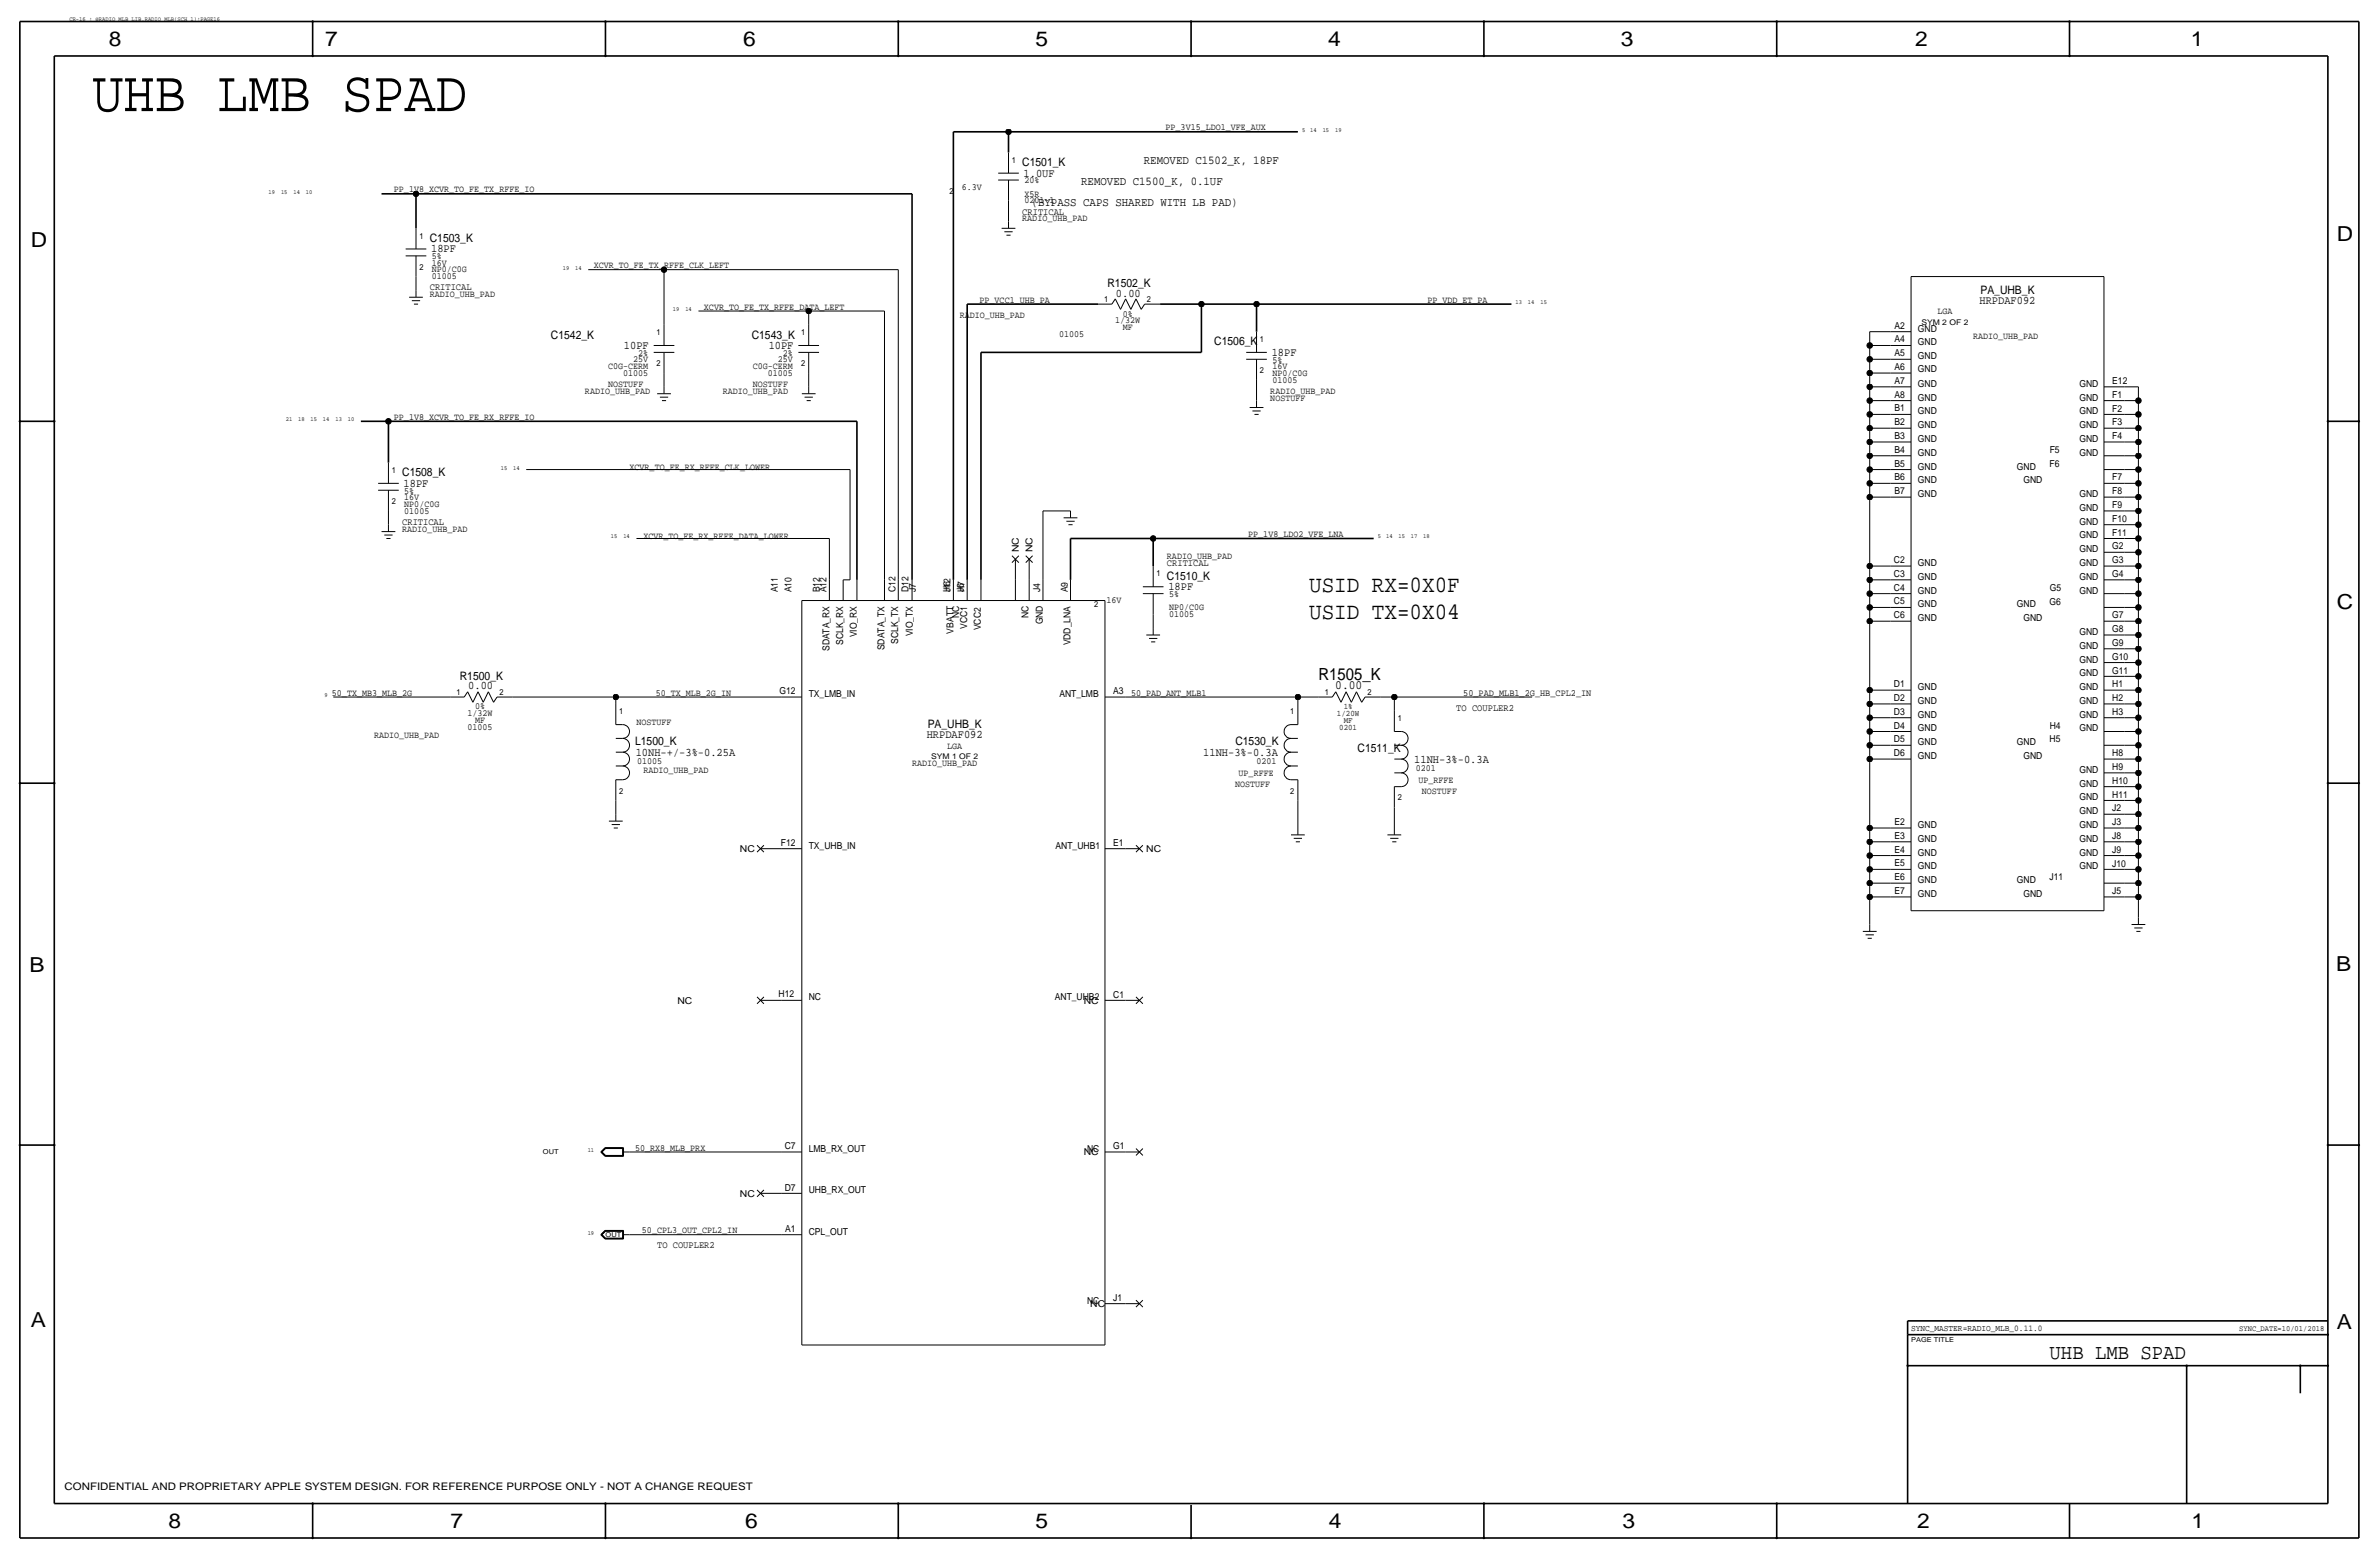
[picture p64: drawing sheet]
<svg xmlns="http://www.w3.org/2000/svg" width="877mm" height="574mm" viewBox="0 0 877 574" stroke-linecap="round" stroke-linejoin="round" font-family="sans-serif">
<defs><g id="words">
<text font-size="21.5" x="34" y="40.9">UHB LMB SPAD</text>
<g font-size="8.6">
<text x="482.7" y="218.1">USID RX=0X0F</text>
<text x="482.7" y="228.2">USID TX=0X04</text>
</g>
<text font-size="7.8" x="755.6" y="500.7">UHB LMB SPAD</text>
<g font-size="7.6">
<text x="40.1" y="17.1">8</text>
<text x="119.9" y="17.1">7</text>
<text x="274" y="17.1">6</text>
<text x="381.7" y="17.1">5</text>
<text x="489.7" y="17.1">4</text>
<text x="597.6" y="17.1">3</text>
<text x="706.1" y="17.1">2</text>
<text x="807.7" y="17.1">1</text>
<text x="861.5" y="88.7">D</text>
<text x="11.4" y="91">D</text>
<text x="861.5" y="224.3">C</text>
<text x="10.8" y="358.2">B</text>
<text x="861.3" y="357.9">B</text>
<text x="11.3" y="489">A</text>
<text x="861.5" y="489.8">A</text>
<text x="62.2" y="563.2">8</text>
<text x="166" y="563.2">7</text>
<text x="274.8" y="563.2">6</text>
<text x="381.7" y="563.2">5</text>
<text x="489.9" y="563.2">4</text>
<text x="598.1" y="563.2">3</text>
<text x="706.8" y="563.2">2</text>
<text x="807.9" y="563.2">1</text>
</g>
<text font-size="6.2" x="486.1" y="250.5">R1505_K</text>
<text font-size="4.7" x="492.3" y="254">0.00</text>
<g font-size="4.4">
<text x="421.7" y="60.6">REMOVED C1502_K, 18PF</text>
<text x="398.6" y="68.2">REMOVED C1500_K, 0.1UF</text>
<text x="380.3" y="75.8">(BYPASS CAPS SHARED WITH LB PAD)</text>
</g>
<g font-size="4.3">
<text x="376.9" y="61.3">C1501_K</text>
<text x="377.4" y="65.1">1.0UF</text>
<text x="158.4" y="89.2">C1503_K</text>
<text x="159" y="93">18PF</text>
<text x="408.3" y="105.7">R1502_K</text>
<text x="411.4" y="109.3">0.00</text>
<text x="729.8" y="112.1">HRPDAF092</text>
<text x="730.1" y="108.3">PA_UHB_K</text>
<text x="203.1" y="124.8">C1542_K</text>
<text x="277.1" y="124.8">C1543_K</text>
<text x="230" y="128.6">10PF</text>
<text x="283.4" y="128.6">10PF</text>
<text x="447.6" y="127.3">C1506_K</text>
<text x="468.8" y="131.1">18PF</text>
<text x="148.3" y="175.6">C1508_K</text>
<text x="148.8" y="179.4">18PF</text>
<text x="430.2" y="213.7">C1510_K</text>
<text x="430.7" y="217.5">18PF</text>
<text x="169.5" y="250.5">R1500_K</text>
<text x="172.7" y="254">0.00</text>
<text x="342" y="268.3">PA_UHB_K</text>
<text x="234.1" y="274.6">L1500_K</text>
<text x="341.7" y="272.1">HRPDAF092</text>
<text x="455.4" y="274.6">C1530_K</text>
<text x="234.4" y="278.4">10NH-+/-3%-0.25A</text>
<text x="443.6" y="278.4">11NH-3%-0.3A</text>
<text x="500.5" y="277.2">C1511_K</text>
<text x="521.4" y="281">11NH-3%-0.3A</text>
</g>
<text font-size="3.8" x="23.8" y="548.9">CONFIDENTIAL AND PROPRIETARY APPLE SYSTEM DESIGN. FOR REFERENCE PURPOSE ONLY - NOT A CHANGE REQUEST</text>
<g font-size="3.6">
<text x="376.9" y="79">CRITICAL</text>
<text x="158.4" y="107">CRITICAL</text>
<text x="148.3" y="193.3">CRITICAL</text>
<text x="430.2" y="208.6">CRITICAL</text>
<text x="536.9" y="261.9">TO COUPLER2</text>
<text x="242.3" y="460">TO COUPLER2</text>
</g>
<g font-size="3.5">
<text x="429.7" y="48.1">PP_3V15_LDO1_VFE_AUX</text>
<text x="145.2" y="70.9">PP_1V8_XCVR_TO_FE_TX_RFFE_IO</text>
<text x="354.6" y="69.9">6.3V</text>
<text x="377.6" y="67.6">20%</text>
<text x="377.6" y="75">0201-1</text>
<text x="377.6" y="72.4">X5R</text>
<text x="376.9" y="81.6">RADIO_UHB_PAD</text>
<text x="159.2" y="95.6">5%</text>
<text x="159.2" y="97.8">16V</text>
<text x="159.2" y="100.4">NP0/C0G</text>
<text x="218.9" y="98.9">XCVR_TO_FE_TX_RFFE_CLK_LEFT</text>
<text x="159.2" y="102.9">01005</text>
<text x="158.4" y="109.5">RADIO_UHB_PAD</text>
<text x="361.1" y="111.6">PP_VCC1_UHB_PA</text>
<text x="526.2" y="111.6">PP_VDD_ET_PA</text>
<text x="259.5" y="114.1">XCVR_TO_FE_TX_RFFE_DATA_LEFT</text>
<text x="353.8" y="117.1">RADIO_UHB_PAD</text>
<text x="411.1" y="119.2">1/32W</text>
<text x="413.9" y="116.6">0%</text>
<text x="714.3" y="115.9">LGA</text>
<text x="390.4" y="124.3">01005</text>
<text x="413.9" y="121.7">MF</text>
<text x="698.4" y="121.1">A2</text>
<text x="707.1" y="122.2">GND</text>
<text x="727.4" y="124.8">RADIO_UHB_PAD</text>
<text x="235.3" y="131.1">2%</text>
<text x="288.6" y="131.1">2%</text>
<text x="698.4" y="131.3">A5</text>
<text x="698.4" y="126.2">A4</text>
<text x="707.1" y="127.3">GND</text>
<text x="224.2" y="135.9">C0G-CERM</text>
<text x="233.4" y="133.4">25V</text>
<text x="277.5" y="135.9">C0G-CERM</text>
<text x="286.8" y="133.4">25V</text>
<text x="469.1" y="133.7">5%</text>
<text x="469.1" y="135.9">16V</text>
<text x="698.4" y="136.4">A6</text>
<text x="707.1" y="137.2">GND</text>
<text x="707.1" y="132.4">GND</text>
<text x="224.2" y="142.5">NOSTUFF</text>
<text x="229.7" y="138.5">01005</text>
<text x="277.6" y="142.5">NOSTUFF</text>
<text x="283" y="138.5">01005</text>
<text x="469.1" y="138.5">NP0/C0G</text>
<text x="469.1" y="141">01005</text>
<text x="698.4" y="141.4">A7</text>
<text x="707.1" y="142.5">GND</text>
<text x="766.6" y="142.5">GND</text>
<text x="778.7" y="141.5">E12</text>
<text x="215.7" y="145.1">RADIO_UHB_PAD</text>
<text x="266.5" y="145.1">RADIO_UHB_PAD</text>
<text x="468.3" y="147.6">NOSTUFF</text>
<text x="468.3" y="145.1">RADIO_UHB_PAD</text>
<text x="698.4" y="146.5">A8</text>
<text x="707.1" y="147.6">GND</text>
<text x="766.6" y="147.6">GND</text>
<text x="778.7" y="146.6">F1</text>
<text x="145.2" y="154.7">PP_1V8_XCVR_TO_FE_RX_RFFE_IO</text>
<text x="698.4" y="151.6">B1</text>
<text x="707.1" y="152.7">GND</text>
<text x="766.6" y="152.7">GND</text>
<text x="778.7" y="151.6">F2</text>
<text x="698.4" y="161.8">B3</text>
<text x="698.4" y="156.7">B2</text>
<text x="707.1" y="157.8">GND</text>
<text x="766.6" y="157.8">GND</text>
<text x="778.7" y="161.8">F4</text>
<text x="778.7" y="156.7">F3</text>
<text x="698.4" y="166.9">B4</text>
<text x="707.1" y="167.9">GND</text>
<text x="707.1" y="162.9">GND</text>
<text x="755.7" y="166.9">F5</text>
<text x="766.6" y="167.9">GND</text>
<text x="766.6" y="162.8">GND</text>
<text x="232.1" y="173">XCVR_TO_FE_RX_RFFE_CLK_LOWER</text>
<text x="698.4" y="171.9">B5</text>
<text x="707.1" y="173">GND</text>
<text x="743.6" y="173">GND</text>
<text x="755.6" y="172">F6</text>
<text x="698.4" y="177">B6</text>
<text x="707.1" y="178.1">GND</text>
<text x="746" y="178.1">GND</text>
<text x="778.7" y="177">F7</text>
<text x="149" y="181.9">5%</text>
<text x="149" y="184.2">16V</text>
<text x="698.4" y="182.1">B7</text>
<text x="707.1" y="183.2">GND</text>
<text x="766.6" y="183.2">GND</text>
<text x="778.7" y="182.1">F8</text>
<text x="149" y="189.3">01005</text>
<text x="149" y="186.7">NP0/C0G</text>
<text x="766.6" y="188.2">GND</text>
<text x="778.7" y="187.2">F9</text>
<text x="148.3" y="195.9">RADIO_UHB_PAD</text>
<text x="460.2" y="197.9">PP_1V8_LDO2_VFE_LNA</text>
<text x="766.6" y="193.3">GND</text>
<text x="778.7" y="197.4">F11</text>
<text x="778.7" y="192.3">F10</text>
<text x="237.2" y="198.4">XCVR_TO_FE_RX_RFFE_DATA_LOWER</text>
<text x="375.6" y="203.5" transform="rotate(-90 375.6 203.5)">NC</text>
<text x="380.7" y="203.5" transform="rotate(-90 380.7 203.5)">NC</text>
<text x="766.6" y="198.4">GND</text>
<text x="766.6" y="203.5">GND</text>
<text x="778.7" y="202.5">G2</text>
<text x="430.2" y="206">RADIO_UHB_PAD</text>
<text x="698.2" y="207.5">C2</text>
<text x="707.1" y="208.6">GND</text>
<text x="766.6" y="208.6">GND</text>
<text x="778.7" y="207.5">G3</text>
<text x="698.2" y="212.6">C3</text>
<text x="707.1" y="213.7">GND</text>
<text x="766.6" y="213.6">GND</text>
<text x="778.7" y="212.6">G4</text>
<text x="286.8" y="218.2" transform="rotate(-90 286.8 218.2)">A11</text>
<text x="291.9" y="218.2" transform="rotate(-90 291.9 218.2)">A10</text>
<text x="302.3" y="218.2" transform="rotate(-90 302.3 218.2)">B12</text>
<text x="304.8" y="218.2" transform="rotate(-90 304.8 218.2)">A12</text>
<text x="330.2" y="218.2" transform="rotate(-90 330.2 218.2)">C12</text>
<text x="335" y="218.2" transform="rotate(-90 335 218.2)">D12</text>
<text x="337.6" y="218.2" transform="rotate(-90 337.6 218.2)">J7</text>
<text x="350.3" y="218.2" transform="rotate(-90 350.3 218.2)">H6</text>
<text x="350.5" y="218.2" transform="rotate(-90 350.5 218.2)">J12</text>
<text x="355.4" y="218.2" transform="rotate(-90 355.4 218.2)">J6</text>
<text x="355.5" y="218.2" transform="rotate(-90 355.5 218.2)">H7</text>
<text x="383.5" y="218.2" transform="rotate(-90 383.5 218.2)">J4</text>
<text x="393.6" y="218.2" transform="rotate(-90 393.6 218.2)">A9</text>
<text x="431" y="220">5%</text>
<text x="698.2" y="217.7">C4</text>
<text x="707.1" y="218.7">GND</text>
<text x="755.7" y="217.7">G5</text>
<text x="766.6" y="218.7">GND</text>
<text x="353.7" y="227.9" transform="rotate(-90 353.7 227.9)">NC</text>
<text x="379.2" y="227.9" transform="rotate(-90 379.2 227.9)">NC</text>
<text x="407.9" y="222.3">16V</text>
<text x="431" y="227.4">01005</text>
<text x="431" y="224.8">NP0/C0G</text>
<text x="698.2" y="227.8">C6</text>
<text x="698.2" y="222.7">C5</text>
<text x="707.1" y="223.8">GND</text>
<text x="743.6" y="223.8">GND</text>
<text x="755.6" y="222.8">G6</text>
<text x="778.7" y="227.9">G7</text>
<text x="351.5" y="233.5" transform="rotate(-90 351.5 233.5)">VBATT</text>
<text x="356.6" y="231.7" transform="rotate(-90 356.6 231.7)">VCC1</text>
<text x="361.6" y="232.2" transform="rotate(-90 361.6 232.2)">VCC2</text>
<text x="384.5" y="230.1" transform="rotate(-90 384.5 230.1)">GND</text>
<text x="707.1" y="228.9">GND</text>
<text x="746" y="228.9">GND</text>
<text x="766.6" y="234">GND</text>
<text x="778.7" y="232.9">G8</text>
<text x="305.8" y="240" transform="rotate(-90 305.8 240)">SDATA_RX</text>
<text x="310.8" y="237.7" transform="rotate(-90 310.8 237.7)">SCLK_RX</text>
<text x="315.9" y="234.9" transform="rotate(-90 315.9 234.9)">VIO_RX</text>
<text x="326.1" y="239.6" transform="rotate(-90 326.1 239.6)">SDATA_TX</text>
<text x="331.2" y="237.3" transform="rotate(-90 331.2 237.3)">SCLK_TX</text>
<text x="336.5" y="234.5" transform="rotate(-90 336.5 234.5)">VIO_TX</text>
<text x="394.7" y="237.9" transform="rotate(-90 394.7 237.9)">VDD_LNA</text>
<text x="766.6" y="239">GND</text>
<text x="778.7" y="238">G9</text>
<text x="766.6" y="244.1">GND</text>
<text x="778.7" y="243.1">G10</text>
<text x="766.6" y="249.2">GND</text>
<text x="778.7" y="248.2">G11</text>
<text x="122.4" y="256.3">50_TX_MB3_MLB_2G</text>
<text x="241.8" y="256.3">50_TX_MLB_2G_IN</text>
<text x="287.4" y="255.8">G12</text>
<text x="298.1" y="256.8">TX_LMB_IN</text>
<text x="390.5" y="256.8">ANT_LMB</text>
<text x="410.4" y="255.8">A3</text>
<text x="417" y="256.3">50_PAD_ANT_MLB1</text>
<text x="539.4" y="256.3">50_PAD_MLB1_2G_HB_CPL2_IN</text>
<text x="698.2" y="253.2">D1</text>
<text x="707.1" y="254.3">GND</text>
<text x="766.6" y="254.3">GND</text>
<text x="778.7" y="253.3">H1</text>
<text x="172.4" y="264">1/32W</text>
<text x="175.1" y="261.4">0%</text>
<text x="698.2" y="263.4">D3</text>
<text x="698.2" y="258.3">D2</text>
<text x="707.1" y="259.4">GND</text>
<text x="766.6" y="259.4">GND</text>
<text x="778.7" y="263.4">H3</text>
<text x="778.7" y="258.3">H2</text>
<text x="172.4" y="269">01005</text>
<text x="175.1" y="266.5">MF</text>
<text x="234.6" y="267">NOSTUFF</text>
<text x="698.2" y="268.5">D4</text>
<text x="707.1" y="264.4">GND</text>
<text x="707.1" y="269.5">GND</text>
<text x="755.7" y="268.5">H4</text>
<text x="766.6" y="269.5">GND</text>
<text x="766.6" y="264.4">GND</text>
<text x="137.9" y="272.1">RADIO_UHB_PAD</text>
<text x="349.2" y="275.9">LGA</text>
<text x="698.2" y="273.5">D5</text>
<text x="707.1" y="274.6">GND</text>
<text x="743.6" y="274.6">GND</text>
<text x="755.6" y="273.6">H5</text>
<text x="234.9" y="281.5">01005</text>
<text x="463.2" y="281.5">0201</text>
<text x="698.2" y="278.6">D6</text>
<text x="707.1" y="279.7">GND</text>
<text x="746" y="279.7">GND</text>
<text x="778.7" y="278.7">H8</text>
<text x="237.2" y="284.8">RADIO_UHB_PAD</text>
<text x="336.2" y="282.2">RADIO_UHB_PAD</text>
<text x="456.6" y="286.1">UP_RFFE</text>
<text x="521.9" y="284">0201</text>
<text x="766.6" y="284.8">GND</text>
<text x="778.7" y="283.8">H9</text>
<text x="455.4" y="289.9">NOSTUFF</text>
<text x="522.9" y="288.6">UP_RFFE</text>
<text x="524.2" y="292.4">NOSTUFF</text>
<text x="766.6" y="289.8">GND</text>
<text x="778.7" y="293.9">H11</text>
<text x="778.7" y="288.8">H10</text>
<text x="766.6" y="294.9">GND</text>
<text x="778.7" y="299">J2</text>
<text x="698.4" y="304">E2</text>
<text x="707.1" y="305.1">GND</text>
<text x="766.6" y="305.1">GND</text>
<text x="766.6" y="300">GND</text>
<text x="778.7" y="304.1">J3</text>
<text x="287.9" y="311.7">F12</text>
<text x="410.4" y="311.7">E1</text>
<text x="698.4" y="309.1">E3</text>
<text x="707.1" y="310.2">GND</text>
<text x="766.6" y="310.2">GND</text>
<text x="778.7" y="309.2">J8</text>
<text x="272.8" y="314">NC</text>
<text x="298.1" y="312.7">TX_UHB_IN</text>
<text x="389.1" y="312.7">ANT_UHB1</text>
<text x="422.6" y="314">NC</text>
<text x="698.4" y="314.2">E4</text>
<text x="707.1" y="315.2">GND</text>
<text x="766.6" y="315.2">GND</text>
<text x="778.7" y="314.2">J9</text>
<text x="698.4" y="319.3">E5</text>
<text x="707.1" y="320.3">GND</text>
<text x="766.6" y="320.3">GND</text>
<text x="778.7" y="319.3">J10</text>
<text x="698.4" y="329.4">E7</text>
<text x="698.4" y="324.4">E6</text>
<text x="707.1" y="325.4">GND</text>
<text x="743.6" y="325.4">GND</text>
<text x="755.6" y="324.4">J11</text>
<text x="778.7" y="329.5">J5</text>
<text x="707.1" y="330.5">GND</text>
<text x="746" y="330.5">GND</text>
<text x="249.8" y="369.9">NC</text>
<text x="287" y="367.3">H12</text>
<text x="298.1" y="368.6">NC</text>
<text x="388.9" y="368.6">ANT_UHB2</text>
<text x="399.6" y="369.9">NC</text>
<text x="410.4" y="367.6">C1</text>
<text x="234.1" y="424">50_RX8_MLB_PRX</text>
<text x="289.3" y="423.5">C7</text>
<text x="298.1" y="424.5">LMB_RX_OUT</text>
<text x="399.5" y="425.8">NC</text>
<text x="400.8" y="424.5">NC</text>
<text x="410.4" y="423.5">G1</text>
<text x="272.8" y="441">NC</text>
<text x="289.3" y="438.7">D7</text>
<text x="298.1" y="439.7">UHB_RX_OUT</text>
<text x="236.7" y="454.5">50_CPL3_OUT_CPL2_IN</text>
<text x="289.5" y="453.9">A1</text>
<text x="298.1" y="455">CPL_OUT</text>
<text x="410.4" y="479.3">J1</text>
<text x="400.8" y="480.4">NC</text>
<text x="401.9" y="481.6">NC</text>
</g>
<text font-size="3.2" x="704.5" y="490.5">SYNC_MASTER=RADIO_MLB_0.11.0</text>
<g font-size="3.1">
<text x="373.1" y="60">1</text>
<text x="350" y="71.4">2</text>
<text x="154.6" y="87.9">1</text>
<text x="154.6" y="99.4">2</text>
<text x="407.1" y="111.3">1</text>
<text x="422.9" y="111.3">2</text>
<text x="242" y="123.5">1</text>
<text x="295.3" y="123.5">1</text>
<text x="464.5" y="126">1</text>
<text x="242" y="134.9">2</text>
<text x="295.3" y="134.9">2</text>
<text x="464.5" y="137.5">2</text>
<text x="144.5" y="174.3">1</text>
<text x="144.5" y="185.7">2</text>
<text x="426.4" y="212.4">1</text>
<text x="403.3" y="223.8">2</text>
<text x="168.3" y="256.1">1</text>
<text x="184.1" y="256.1">2</text>
<text x="488.4" y="256.1">1</text>
<text x="504.1" y="256.1">2</text>
<text x="228.3" y="263.2">1</text>
<text x="475.7" y="263.2">1</text>
<text x="492.9" y="264">1/20W</text>
<text x="495.4" y="261.4">1%</text>
<text x="493.7" y="269">0201</text>
<text x="495.4" y="266.5">MF</text>
<text x="515.3" y="265.7">1</text>
<text x="228.3" y="292.4">2</text>
<text x="475.7" y="292.4">2</text>
<text x="515.3" y="294.9">2</text>
</g>
<g font-size="2.9">
<text x="708.4" y="119.7">SYM 2 OF 2</text>
<text x="343.3" y="279.7">SYM 1 OF 2</text>
<text x="825.6" y="490.5">SYNC_DATE=10/01/2018</text>
</g>
<g font-size="2.5">
<text x="200.2" y="425.2">OUT</text>
<text x="223.3" y="455.7">OUT</text>
<text x="704.5" y="494.3">PAGE TITLE</text>
</g>
<g font-size="2.3">
<text x="25.6" y="7.9">CR-16 : @RADIO_MLB_LIB.RADIO_MLB(SCH_1):PAGE16</text>
<text x="480" y="48.6">5</text>
<text x="483.1" y="48.6">14</text>
<text x="487.6" y="48.6">15</text>
<text x="492.2" y="48.6">19</text>
<text x="99" y="71.4">19</text>
<text x="103.6" y="71.4">15</text>
<text x="108.2" y="71.4">14</text>
<text x="112.8" y="71.4">10</text>
<text x="207.5" y="99.4">19</text>
<text x="212" y="99.4">14</text>
<text x="558.7" y="112.1">13</text>
<text x="563.3" y="112.1">14</text>
<text x="567.9" y="112.1">15</text>
<text x="248.1" y="114.6">19</text>
<text x="252.7" y="114.6">14</text>
<text x="105.4" y="155.2">21</text>
<text x="109.9" y="155.2">18</text>
<text x="114.5" y="155.2">15</text>
<text x="119.1" y="155.2">14</text>
<text x="123.6" y="155.2">13</text>
<text x="128.2" y="155.2">10</text>
<text x="184.6" y="173">15</text>
<text x="189.2" y="173">14</text>
<text x="225.2" y="198.4">15</text>
<text x="229.8" y="198.4">14</text>
<text x="508" y="198.4">5</text>
<text x="511" y="198.4">14</text>
<text x="515.6" y="198.4">15</text>
<text x="520.1" y="198.4">17</text>
<text x="524.7" y="198.4">18</text>
<text x="119.6" y="256.8">9</text>
<text x="216.7" y="424.5">11</text>
<text x="216.7" y="455">19</text>
</g>
</g></defs>
<g fill="none" stroke="#000" stroke-width=".37">
<path d="M371.8 56.2v7.6zM368 66.3h7.6zM368 63.8h7.6zM371.8 74v7.6zM371.8 66.3v7.7zM149.6 91.7h7.6zM149.6 94.3h7.6zM153.4 84.1v7.6zM153.4 94.3v7.6zM216.9 99.4h27.9zM244.8 99.4h86.4zM244.8 99.4v20.3z"/>
<path d="M331.2 99.4v114.3zM369.3 84.1h5zM370.3 85.4h3zM371 86.7h1.6zM371.8 81.6v2.5zM150.8 109.5h5.1zM151.8 110.8h3.1zM152.6 112.1h1.5zM153.4 101.9v5.1zM153.4 107v2.5zM244.8 119.7v7.6zM257.5 114.6h40.6z"/>
<path d="M298.1 114.6h28zM298.1 114.6v5.1zM298.1 119.7v7.6zM326.1 114.6v99.1zM404.8 112.1h5.1zM411.2 110.1l-1.3 2zM411.2 110.1l1.9 3.9zM415 110.1l-1.9 3.9zM415 110.1l1.9 3.9zM418.8 110.1l-1.9 3.9zM418.8 110.1l1.9 3.9zM422 112.1h5.7z"/>
<path d="M422 112.1l-1.3 1.9zM704.5 101.9h71.2zM704.5 101.9v233.7zM775.7 101.9v233.7zM241 129.8h7.6zM241 127.3h7.6zM244.8 137.5v5zM244.8 129.8v7.7zM294.3 127.3h7.7zM294.3 129.8h7.7zM298.1 137.5v5zM298.1 129.8v7.7z"/>
<path d="M459.4 132.4h7.7zM459.4 129.8h7.7zM463.2 122.2v7.6zM463.2 132.4v7.6zM689.3 137.5v5zM689.3 132.4v5.1zM689.3 127.3v5.1zM689.3 122.2v5.1zM689.3 127.3h7.6zM689.3 137.5h7.6zM689.3 132.4h7.6zM689.3 122.2h7.6z"/>
<path d="M696.9 137.5h7.6zM696.9 132.4h7.6zM696.9 127.3h7.6zM696.9 122.2h7.6zM242.3 145.1h5zM243.3 146.4h3zM244 147.6h1.6zM244.8 142.5v2.6zM295.6 145.1h5.1zM296.6 146.4h3.1zM297.4 147.6h1.5zM298.1 142.5v2.6z"/>
<path d="M460.7 150.2h5.1zM461.7 151.4h3.1zM462.5 152.7h1.5zM463.2 140v7.6zM463.2 147.6v2.6zM689.3 157.8v5.1zM689.3 152.7v5.1zM689.3 147.6v5.1zM689.3 142.5v5.1zM689.3 157.8h7.6zM689.3 152.7h7.6zM689.3 147.6h7.6z"/>
<path d="M689.3 142.5h7.6zM696.9 157.8h7.6zM696.9 152.7h7.6zM696.9 147.6h7.6zM696.9 142.5h7.6zM775.7 157.8h7.6zM775.7 152.7h7.6zM775.7 147.6h7.6zM775.7 142.5h7.6zM783.3 157.8h5.1zM783.3 152.7h5.1zM783.3 147.6h5.1z"/>
<path d="M783.3 142.5h5.1zM788.4 157.8v5.1zM788.4 152.7v5.1zM788.4 147.6v5.1zM788.4 142.5v5.1zM139.4 178.1h7.6zM143.2 170.5v7.6zM194 173h119.4zM313.4 173v40.7zM689.3 178.1v5.1zM689.3 173v5.1zM689.3 167.9v5.1z"/>
<path d="M689.3 162.9v5zM689.3 178.1h7.6zM689.3 173h7.6zM689.3 167.9h7.6zM689.3 162.9h7.6zM696.9 178.1h7.6zM696.9 173h7.6zM696.9 167.9h7.6zM696.9 162.9h7.6zM775.7 173h7.6zM775.7 167.9h7.6zM775.7 178.1h7.6z"/>
<path d="M775.7 162.9h7.6zM783.3 178.1h5.1zM783.3 173h5.1zM783.3 167.9h5.1zM783.3 162.9h5.1zM788.4 178.1v5.1zM788.4 173v5.1zM788.4 167.9v5.1zM788.4 162.9v5zM139.4 180.6h7.6zM140.7 195.9h5zM141.7 197.2h3z"/>
<path d="M142.4 198.4h1.6zM143.2 188.3v5zM143.2 193.3v2.6zM143.2 180.6v7.7zM234.6 198.4h71.2zM305.8 198.4v15.3zM384.5 188.3v25.4zM384.5 188.3h10.2zM392.1 190.8h5.1zM393.1 192.1h3.1zM393.9 193.3h1.5zM394.7 188.3v2.5z"/>
<path d="M689.3 183.2v25.4zM689.3 183.2h7.6zM696.9 183.2h7.6zM775.7 198.4h7.6zM775.7 193.3h7.6zM775.7 183.2h7.6zM775.7 188.3h7.6zM783.3 198.4h5.1zM783.3 193.3h5.1zM783.3 188.3h5.1zM783.3 183.2h5.1zM788.4 198.4v5.1z"/>
<path d="M788.4 193.3v5.1zM788.4 188.3v5zM788.4 183.2v5.1zM305.8 213.7v7.6zM310.8 213.7v7.6zM310.8 213.7h2.6zM315.9 213.7v7.6zM326.1 213.7v7.6zM331.2 213.7v7.6zM336.2 213.7v7.6zM351.5 213.7v7.6zM356.6 213.7v7.6z"/>
<path d="M361.6 213.7v7.6zM373.1 204.8l2.5 2.5zM373.1 207.3l2.5-2.5zM374.3 206v7.7zM374.3 213.7v7.6zM378.2 207.3l2.5-2.5zM378.2 204.8l2.5 2.5zM379.4 206v7.7zM379.4 213.7v7.6zM384.5 213.7v7.6zM394.7 213.7v7.6zM421.3 218.7h7.7z"/>
<path d="M421.3 216.2h7.7zM425.1 208.6v7.6zM425.1 218.7v7.7zM689.3 218.7v5.1zM689.3 213.7v5zM689.3 208.6v5.1zM689.3 218.7h7.6zM689.3 213.7h7.6zM689.3 208.6h7.6zM696.9 218.7h7.6zM696.9 208.6h7.6zM696.9 213.7h7.6z"/>
<path d="M775.7 218.7h7.6zM775.7 213.7h7.6zM775.7 208.6h7.6zM775.7 203.5h7.6zM783.3 218.7h5.1zM783.3 213.7h5.1zM783.3 208.6h5.1zM783.3 203.5h5.1zM788.4 218.7v5.1zM788.4 213.7v5zM788.4 208.6v5.1zM788.4 203.5v5.1z"/>
<path d="M295.6 221.3v274.3zM295.6 221.3h111.8zM407.4 221.3v274.3zM422.6 234h5.1zM423.6 235.3h3.1zM424.4 236.5h1.5zM425.1 226.4v5zM425.1 231.4v2.6zM689.3 228.9v25.4zM689.3 223.8v5.1zM689.3 228.9h7.6zM689.3 223.8h7.6z"/>
<path d="M696.9 228.9h7.6zM696.9 223.8h7.6zM775.7 228.9h7.6zM775.7 223.8h7.6zM775.7 239.1h7.6zM775.7 234h7.6zM783.3 239.1h5.1zM783.3 234h5.1zM783.3 228.9h5.1zM783.3 223.8h5.1zM788.4 239.1v5zM788.4 234v5.1z"/>
<path d="M788.4 228.9v5.1zM788.4 223.8v5.1zM122.9 256.8h43.2zM166.1 256.8h5zM172.4 254.9l-1.3 1.9zM172.4 254.9l1.9 3.9zM176.2 254.9l-1.9 3.9zM176.2 254.9l2 3.9zM180 254.9l-1.8 3.9zM180 254.9l2 3.9zM183.2 256.8l-1.2 2zM183.2 256.8h5.7z"/>
<path d="M188.9 256.8h38.1zM227 256.8h61zM227 256.8v2.6zM227 259.4v7.6zM288 256.8h7.6zM407.4 256.8h7.6zM415 256.8h63.5zM478.5 256.8h7.6zM478.5 256.8v2.6zM478.5 259.4v7.6zM486.1 256.8h5.1zM492.5 254.9l1.9 3.9z"/>
<path d="M492.5 254.9l-1.3 1.9zM496.3 254.9l-1.9 3.9zM496.3 254.9l1.9 3.9zM500.1 254.9l-1.9 3.9zM500.1 254.9l1.9 3.9zM503.3 256.8h5.7zM503.3 256.8l-1.3 2zM509 256.8h5zM514 256.8h50.8zM514 256.8v5.1zM689.3 259.4v5.1zM689.3 254.3v5.1z"/>
<path d="M689.3 259.4h7.6zM689.3 254.3h7.6zM696.9 259.4h7.6zM696.9 254.3h7.6zM775.7 259.4h7.6zM775.7 249.2h7.6zM775.7 254.3h7.6zM775.7 244.1h7.6zM783.3 259.4h5.1zM783.3 254.3h5.1zM783.3 249.2h5.1zM783.3 244.1h5.1z"/>
<path d="M788.4 259.4v5.1zM788.4 254.3v5.1zM788.4 249.2v5.1zM788.4 244.1v5.1zM227 277.2h2.6zM227 272.1h2.6zM227 267h2.6zM229.6 267a2.54 2.54 0 0 1 2.5 2.5 2.54 2.54 0 0 1-2.5 2.6 2.54 2.54 0 0 1 2.5 2.5 2.54 2.54 0 0 1-2.5 2.6 2.54 2.54 0 0 1 2.5 2.5 2.54 2.54 0 0 1-2.5 2.5 2.54 2.54 0 0 1 2.5 2.6 2.54 2.54 0 0 1-2.5 2.5M475.9 277.2h2.6zM475.9 272.1h2.6zM475.9 267h2.6zM475.9 272.1a2.54 2.54 0 0 0-2.5 2.5 2.54 2.54 0 0 0 2.5 2.6"/>
<path d="M475.9 267a2.54 2.54 0 0 0-2.5 2.5 2.54 2.54 0 0 0 2.5 2.6M475.9 277.2a2.54 2.54 0 0 0-2.5 2.5 2.54 2.54 0 0 0 2.5 2.5M514 279.7h2.6zM514 274.6h2.6zM514 269.5h2.6zM514 261.9v7.6zM516.6 269.5a2.54 2.54 0 0 1 2.5 2.6 2.54 2.54 0 0 1-2.5 2.5 2.54 2.54 0 0 1 2.5 2.6 2.54 2.54 0 0 1-2.5 2.5 2.54 2.54 0 0 1 2.5 2.5 2.54 2.54 0 0 1-2.5 2.6 2.54 2.54 0 0 1 2.5 2.5 2.54 2.54 0 0 1-2.5 2.6M689.3 279.7v25.4zM689.3 274.6v5.1zM689.3 269.5v5.1zM689.3 264.5v5zM689.3 279.7h7.6z"/>
<path d="M689.3 274.6h7.6zM689.3 269.5h7.6zM689.3 264.5h7.6zM696.9 279.7h7.6zM696.9 274.6h7.6zM696.9 264.5h7.6zM696.9 269.5h7.6zM775.7 279.7h7.6zM775.7 274.6h7.6zM775.7 269.5h7.6zM775.7 264.5h7.6zM783.3 279.7h5.1z"/>
<path d="M783.3 274.6h5.1zM783.3 269.5h5.1zM783.3 264.5h5.1zM788.4 279.7v5.1zM788.4 274.6v5.1zM788.4 269.5v5.1zM788.4 264.5v5zM227 294.9v5.1zM227 287.3v7.6zM227 287.3h2.6zM227 282.2h2.6zM475.9 287.3h2.6z"/>
<path d="M475.9 282.2h2.6zM475.9 282.2a2.54 2.54 0 0 0-2.5 2.6 2.54 2.54 0 0 0 2.5 2.5M478.5 294.9v10.2zM478.5 287.3v7.6zM514 289.9h2.6zM514 284.8h2.6zM514 297.5v7.6zM514 289.9v7.6zM775.7 284.8h7.6zM775.7 289.9h7.6zM775.7 294.9h7.6zM783.3 294.9h5.1z"/>
<path d="M783.3 289.9h5.1zM783.3 284.8h5.1zM788.4 294.9v5.1zM788.4 289.9v5zM788.4 284.8v5.1zM224.5 302.6h5.1zM225.5 303.8h3zM226.3 305.1h1.5zM227 300v2.6zM279.1 314l2.5-2.5zM279.1 311.5l2.5 2.5zM280.4 312.7h7.6z"/>
<path d="M288 312.7h7.6zM407.4 312.7h7.6zM415 312.7h5.1zM418.8 314l2.5-2.5zM418.8 311.5l2.5 2.5zM475.9 307.6h5.1zM477 308.9h3zM477.7 310.2h1.5zM478.5 305.1v2.5zM511.5 307.6h5.1zM512.5 308.9h3.1zM513.3 310.2h1.5z"/>
<path d="M514 305.1v2.5zM689.3 315.3v5zM689.3 310.2v5.1zM689.3 305.1v5.1zM689.3 315.3h7.6zM689.3 310.2h7.6zM689.3 305.1h7.6zM696.9 310.2h7.6zM696.9 315.3h7.6zM696.9 305.1h7.6zM775.7 310.2h7.6zM775.7 315.3h7.6z"/>
<path d="M775.7 305.1h7.6zM775.7 300h7.6zM783.3 315.3h5.1zM783.3 310.2h5.1zM783.3 305.1h5.1zM783.3 300h5.1zM788.4 315.3v5zM788.4 310.2v5.1zM788.4 305.1v5.1zM788.4 300v5.1zM689.3 325.4v5.1zM689.3 330.5v10.2z"/>
<path d="M689.3 320.3v5.1zM689.3 330.5h7.6zM689.3 325.4h7.6zM689.3 320.3h7.6zM696.9 330.5h7.6zM696.9 325.4h7.6zM696.9 320.3h7.6zM704.5 335.6h71.2zM775.7 325.4h7.6zM775.7 330.5h7.6zM775.7 320.3h7.6zM783.3 330.5h5.1z"/>
<path d="M783.3 325.4h5.1zM783.3 320.3h5.1zM788.4 325.4v5.1zM788.4 330.5v7.6zM788.4 320.3v5.1zM788.4 338.1v2.6zM686.8 343.2h5zM687.8 344.5h3zM688.5 345.7h1.6zM689.3 340.7v2.5zM785.8 340.7h5.1zM786.8 341.9h3.1z"/>
<path d="M787.6 343.2h1.5zM279.1 369.9l2.5-2.6zM279.1 367.3l2.5 2.6zM280.4 368.6h7.6zM288 368.6h7.6zM407.4 368.6h7.6zM415 368.6h5.1zM418.8 369.9l2.5-2.6zM418.8 367.3l2.5 2.6zM221.5 424.5l1.6 1.6zM221.5 424.5l1.6-1.6zM221.6 424.5l1.5-1.5z"/>
<path d="M221.6 424.5l1.5 1.5zM221.8 424.5l1.4-1.4zM221.8 424.5l1.4 1.4zM221.9 424.5l1.3-1.3zM221.9 424.5l1.3 1.3zM223.1 426.1h6.8zM223.1 422.9h6.8zM223.1 423h6.7zM223.1 426h6.7zM223.2 423.1h6.5zM223.2 425.9h6.5zM223.2 423.2h6.4z"/>
<path d="M223.2 425.8h6.4zM229.6 424.5h2.5zM229.6 423.2v2.6zM229.7 423.1v2.8zM229.8 423v3zM229.9 422.9v3.2zM232.1 424.5h55.9zM279.1 438.5l2.5 2.5zM280.4 439.7h7.6zM288 424.5h7.6zM288 439.7h7.6zM407.4 424.5h7.6z"/>
<path d="M415 424.5h5.1zM418.8 425.8l2.5-2.6zM418.8 423.2l2.5 2.6zM221.5 455l1.6 1.5zM221.5 455l1.6-1.6zM221.6 455l1.5 1.4zM221.8 455l1.4 1.3zM221.9 455l1.3-1.3zM221.9 455l1.3 1.2zM223.1 456.5h6.8zM223.1 453.4h6.8zM223.1 453.5l-1.5 1.5z"/>
<path d="M223.1 453.5h6.7zM223.1 456.4h6.7zM223.2 453.6l-1.4 1.4zM223.2 453.6h6.5zM223.2 456.3h6.5zM223.2 453.7h6.4zM223.2 456.2h6.4zM229.6 455h2.5zM229.6 453.7v2.5zM229.7 453.6v2.7zM229.8 453.5v2.9zM229.9 453.4v3.1z"/>
<path d="M232.1 455h55.9zM279.1 441l2.5-2.5zM288 455h7.6zM418.8 479.1l2.5 2.5zM295.6 495.6h111.8zM407.4 480.4h7.6zM415 480.4h5.1zM418.8 481.6l2.5-2.5z"/>
</g>
<g fill="none" stroke="#000" stroke-width=".6" stroke-linecap="butt">
<path d="M7.3 7.9v558.8zM7.3 7.9h862.3zM115.3 7.9v12.7zM223.2 7.9v12.7zM331.2 7.9v12.7zM439.1 7.9v12.7zM547.1 7.9v12.7zM655 7.9v12.7zM763 7.9v12.7zM869.6 7.9v558.8zM20 20.6v533.4zM20 20.6h838.2z"/>
<path d="M858.2 20.6v533.4zM351.5 48.6v165.1zM351.5 48.6h20.3zM371.8 48.6v7.6zM371.8 48.6h106.7zM140.7 71.4h12.7zM153.4 71.4h182.8zM153.4 71.4v12.7zM336.2 71.4v142.3zM356.6 112.1v101.6zM356.6 112.1h48.2zM427.7 112.1h15.2z"/>
<path d="M442.9 112.1v17.7zM442.9 112.1h20.3zM463.2 112.1h94zM463.2 112.1v10.1zM361.6 129.8v83.9zM361.6 129.8h81.3zM7.3 155.2h12.7zM133 155.2h10.2zM143.2 155.2h172.7zM143.2 155.2v15.3zM315.9 155.2v58.5zM858.2 155.2h11.4z"/>
<path d="M394.7 198.4h30.4zM394.7 198.4v15.3zM425.1 198.4v10.2zM425.1 198.4h81.3zM7.3 288.6h12.7zM858.2 288.6h11.4zM7.3 421.9h12.7zM858.2 421.9h11.4zM703.3 491.8h154.9zM703.3 486.7v5.1zM703.3 486.7h154.9zM703.3 491.8v62.2z"/>
<path d="M703.3 503.2h154.9zM806.1 503.2v50.8zM848.1 503.2v10.2zM20 554h838.2zM115.3 554v12.7zM223.2 554v12.7zM331.2 554v12.7zM439.1 554.5v12.2zM547.1 554v12.7zM655 554v12.7zM763 554v12.7zM7.3 566.7h862.3z"/>
</g>
<g fill="#000" stroke="#000" stroke-width=".37">
<path d="M115.1 7.7h.4v.4h-.4zM223 7.7h.4v.4h-.4zM331 7.7h.4v.4h-.4zM438.9 7.7h.4v.4h-.4zM546.9 7.7h.4v.4h-.4zM654.8 7.7h.4v.4h-.4zM762.8 7.7h.4v.4h-.4zM115.1 20.4h.4v.4h-.4zM223 20.4h.4v.4h-.4zM331 20.4h.4v.4h-.4zM438.9 20.4h.4v.4h-.4zM546.9 20.4h.4v.4h-.4z"/>
<path d="M654.8 20.4h.4v.4h-.4zM762.8 20.4h.4v.4h-.4zM7.1 155.1h.4v.3h-.4zM19.8 155.1h.4v.3h-.4zM858 155.1h.4v.3h-.4zM869.5 155.1h.3v.3h-.3zM7.1 288.4h.4v.4h-.4zM19.8 288.4h.4v.4h-.4zM858 288.4h.4v.4h-.4zM869.5 288.4h.3v.4h-.3zM7.1 421.8h.4v.3h-.4zM19.8 421.8h.4v.3h-.4z"/>
<path d="M858 421.8h.4v.3h-.4zM869.5 421.8h.3v.3h-.3zM858 491.6h.4v.4h-.4zM703.1 503h.4v.4h-.4zM806 503h.3v.4h-.3zM847.9 503h.3v.4h-.3zM858 503h.4v.4h-.4zM115.1 553.8h.4v.4h-.4zM223 553.8h.4v.4h-.4zM331 553.8h.4v.4h-.4zM546.9 553.8h.4v.4h-.4zM654.8 553.8h.4v.4h-.4z"/>
<path d="M115.1 566.5h.4v.4h-.4zM223 566.5h.4v.4h-.4zM331 566.5h.4v.4h-.4zM438.9 566.5h.4v.4h-.4zM546.9 566.5h.4v.4h-.4zM654.8 566.5h.4v.4h-.4z"/>
<circle cx="371.8" cy="48.6" r="1.02"/>
<circle cx="153.4" cy="71.4" r="1.02"/>
<circle cx="244.8" cy="99.4" r="1.02"/>
<circle cx="298.1" cy="114.6" r="1.02"/>
<circle cx="442.9" cy="112.1" r="1.02"/>
<circle cx="463.2" cy="112.1" r="1.02"/>
<circle cx="689.3" cy="132.4" r="1.02"/>
<circle cx="689.3" cy="127.3" r="1.02"/>
<circle cx="689.3" cy="137.5" r="1.02"/>
<circle cx="143.2" cy="155.2" r="1.02"/>
<circle cx="689.3" cy="152.7" r="1.02"/>
<circle cx="689.3" cy="147.6" r="1.02"/>
<circle cx="689.3" cy="142.5" r="1.02"/>
<circle cx="689.3" cy="157.8" r="1.02"/>
<circle cx="788.4" cy="147.6" r="1.02"/>
<circle cx="788.4" cy="157.8" r="1.02"/>
<circle cx="788.4" cy="152.7" r="1.02"/>
<circle cx="689.3" cy="167.9" r="1.02"/>
<circle cx="689.3" cy="162.9" r="1.02"/>
<circle cx="689.3" cy="173" r="1.02"/>
<circle cx="689.3" cy="178.1" r="1.02"/>
<circle cx="788.4" cy="162.9" r="1.02"/>
<circle cx="788.4" cy="167.9" r="1.02"/>
<circle cx="788.4" cy="178.1" r="1.02"/>
<circle cx="788.4" cy="173" r="1.02"/>
<circle cx="425.1" cy="198.4" r="1.02"/>
<circle cx="689.3" cy="183.2" r="1.02"/>
<circle cx="788.4" cy="193.3" r="1.02"/>
<circle cx="788.4" cy="183.2" r="1.02"/>
<circle cx="788.4" cy="188.3" r="1.02"/>
<circle cx="788.4" cy="198.4" r="1.02"/>
<circle cx="689.3" cy="213.7" r="1.02"/>
<circle cx="689.3" cy="208.6" r="1.02"/>
<circle cx="689.3" cy="218.7" r="1.02"/>
<circle cx="788.4" cy="208.6" r="1.02"/>
<circle cx="788.4" cy="203.5" r="1.02"/>
<circle cx="788.4" cy="213.7" r="1.02"/>
<circle cx="788.4" cy="218.7" r="1.02"/>
<circle cx="689.3" cy="223.8" r="1.02"/>
<circle cx="689.3" cy="228.9" r="1.02"/>
<circle cx="788.4" cy="234" r="1.02"/>
<circle cx="788.4" cy="223.8" r="1.02"/>
<circle cx="788.4" cy="239.1" r="1.02"/>
<circle cx="788.4" cy="228.9" r="1.02"/>
<circle cx="227" cy="256.8" r="1.02"/>
<circle cx="478.5" cy="256.8" r="1.02"/>
<circle cx="514" cy="256.8" r="1.02"/>
<circle cx="689.3" cy="254.3" r="1.02"/>
<circle cx="689.3" cy="259.4" r="1.02"/>
<circle cx="788.4" cy="244.1" r="1.02"/>
<circle cx="788.4" cy="249.2" r="1.02"/>
<circle cx="788.4" cy="259.4" r="1.02"/>
<circle cx="788.4" cy="254.3" r="1.02"/>
<circle cx="689.3" cy="269.5" r="1.02"/>
<circle cx="689.3" cy="264.5" r="1.02"/>
<circle cx="689.3" cy="279.7" r="1.02"/>
<circle cx="689.3" cy="274.6" r="1.02"/>
<circle cx="788.4" cy="274.6" r="1.02"/>
<circle cx="788.4" cy="279.7" r="1.02"/>
<circle cx="788.4" cy="269.5" r="1.02"/>
<circle cx="788.4" cy="264.5" r="1.02"/>
<circle cx="788.4" cy="284.8" r="1.02"/>
<circle cx="788.4" cy="289.9" r="1.02"/>
<circle cx="788.4" cy="294.9" r="1.02"/>
<circle cx="689.3" cy="305.1" r="1.02"/>
<circle cx="689.3" cy="315.3" r="1.02"/>
<circle cx="689.3" cy="310.2" r="1.02"/>
<circle cx="788.4" cy="305.1" r="1.02"/>
<circle cx="788.4" cy="310.2" r="1.02"/>
<circle cx="788.4" cy="300" r="1.02"/>
<circle cx="788.4" cy="315.3" r="1.02"/>
<circle cx="689.3" cy="325.4" r="1.02"/>
<circle cx="689.3" cy="320.3" r="1.02"/>
<circle cx="689.3" cy="330.5" r="1.02"/>
<circle cx="788.4" cy="320.3" r="1.02"/>
<circle cx="788.4" cy="325.4" r="1.02"/>
<circle cx="788.4" cy="330.5" r="1.02"/>
</g>
<use href="#words"/>
</svg>
